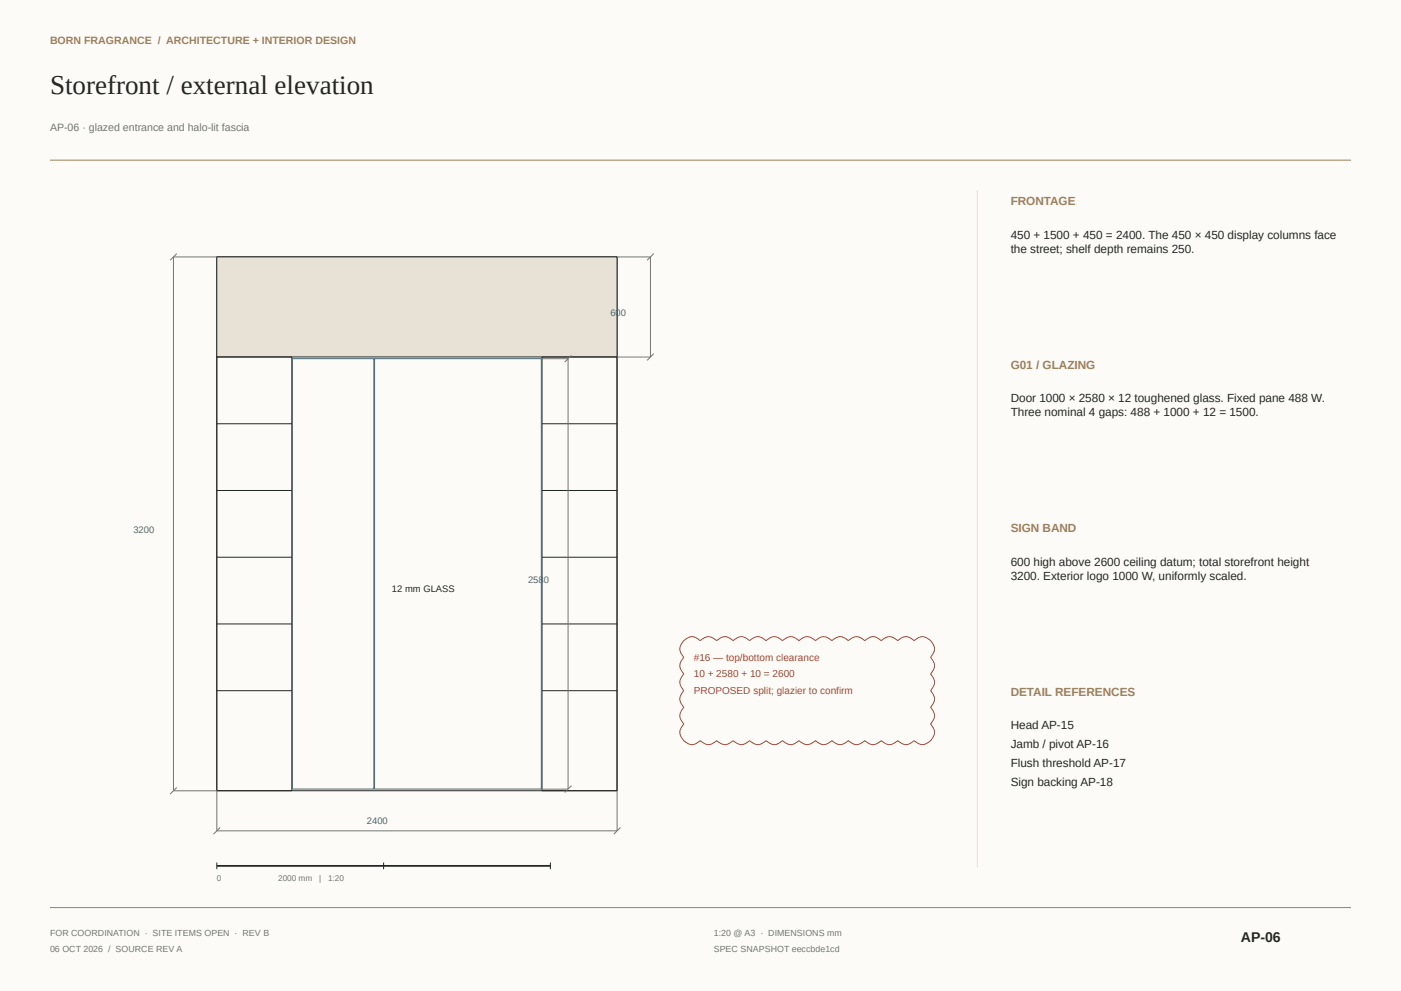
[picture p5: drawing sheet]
<svg xmlns="http://www.w3.org/2000/svg" width="420mm" height="297mm" viewBox="0 0 420 297" stroke-linecap="round" stroke-linejoin="round" font-family="sans-serif">
<defs><g id="words">
<text font-size="8.1" fill="#252725" x="15" y="28.1">Storefront / external elevation</text>
<text font-size="4.2" fill="#252725" x="372" y="282.2">AP-06</text>
<g font-size="3.5" fill="#9a825a">
<text x="303" y="61.5">FRONTAGE</text>
<text x="303" y="110.5">G01 / GLAZING</text>
<text x="303" y="159.5">SIGN BAND</text>
<text x="303" y="208.5">DETAIL REFERENCES</text>
</g>
<g font-size="3.5" fill="#252725">
<text x="303" y="71.5">450 + 1500 + 450 = 2400. The 450 × 450 display columns face</text>
<text x="303" y="75.8">the street; shelf depth remains 250.</text>
<text x="303" y="120.5">Door 1000 × 2580 × 12 toughened glass. Fixed pane 488 W.</text>
<text x="303" y="124.8">Three nominal 4 gaps: 488 + 1000 + 12 = 1500.</text>
<text x="303" y="169.5">600 high above 2600 ceiling datum; total storefront height</text>
<text x="303" y="173.8">3200. Exterior logo 1000 W, uniformly scaled.</text>
<text x="303" y="218.5">Head AP-15</text>
<text x="303" y="224.2">Jamb / pivot AP-16</text>
<text x="303" y="229.8">Flush threshold AP-17</text>
<text x="303" y="235.5">Sign backing AP-18</text>
</g>
<text font-size="3.2" fill="#9a825a" x="15" y="13.2">BORN FRAGRANCE / ARCHITECTURE + INTERIOR DESIGN</text>
<text font-size="3.2" fill="#737871" x="15" y="39.2">AP-06 · glazed entrance and halo-lit fascia</text>
<g font-size="3" fill="#a44338">
<text x="208" y="198">#16 — top/bottom clearance</text>
<text x="208" y="203">10 + 2580 + 10 = 2600</text>
<text x="208" y="208">PROPOSED split; glazier to confirm</text>
</g>
<g font-size="2.8" fill="#466976">
<text x="183" y="94.8">600</text>
<text x="40" y="159.8">3200</text>
<text x="158.3" y="174.8">2580</text>
<text x="110" y="246.8">2400</text>
</g>
<text font-size="2.8" fill="#252725" x="117.5" y="177.3">12 mm GLASS</text>
<g font-size="2.7" fill="#737871">
<text x="15" y="280.6">FOR COORDINATION · SITE ITEMS OPEN · REV B</text>
<text x="214" y="280.6">1:20 @ A3 · DIMENSIONS mm</text>
<text x="15" y="285.2">06 OCT 2026 / SOURCE REV A</text>
<text x="214" y="285.2">SPEC SNAPSHOT eeccbde1cd</text>
</g>
<g font-size="2.5" fill="#737871">
<text x="65" y="264">0</text>
<text x="83.4" y="264">2000 mm</text>
<text x="95.7" y="264">|</text>
<text x="98.3" y="264">1:20</text>
</g>
</g></defs>
<path d="M0 0h420v297h-420z" fill-rule="evenodd" fill="#fcfbf7"/>
<path d="M15 48h390M15 272h390" fill="none" stroke="#9a825a" stroke-width=".3"/>
<path d="M293 57v203" fill="none" stroke="#e8e1d5" stroke-width=".3"/>
<path d="M65 77h120v160h-120z" fill="none" stroke="#252725" stroke-width=".3"/>
<path d="M65 77h120v30h-120z" fill-rule="evenodd" fill="#e8e1d5"/>
<g fill="none" stroke="#252725" stroke-width=".3">
<path d="M65 77h120v30h-120zM65 107h22.5v130h-22.5zM162.5 107h22.5v130h-22.5zM65 127h22.5M162.5 127h22.5M65 147h22.5M162.5 147h22.5M65 167h22.5M162.5 167h22.5M65 187h22.5M162.5 187h22.5M65 207h22.5"/>
<path d="M162.5 207h22.5M65 258.5v2M115 258.5v2M165 258.5v2"/>
</g>
<path d="M87.7 107.5h24.4v129h-24.4zM112.3 107.5h50v129h-50z" fill="none" stroke="#466976" stroke-width=".3"/>
<path d="M53 76l-2 2M65 77h-13v160h13v12h120v-12M185 77h10v30h-10M196 76l-2 2M162.3 107.5h8v129h-8M171.3 106.5l-2 2M196 106l-2 2M53 236l-2 2M171.3 235.5l-2 2M66 248l-2 2M186 248l-2 2" fill="none" stroke="#737871" stroke-width=".3"/>
<path d="M65 259.5h100" fill="none" stroke="#252725" stroke-width=".53"/>
<path d="M205 192a3.1 3.1 0 0 1 4.9 0 3.1 3.1 0 0 1 5 0 3.1 3.1 0 0 1 4.9 0 3.1 3.1 0 0 1 4.9 0 3.1 3.1 0 0 1 4.9 0 3.1 3.1 0 0 1 5 0 3.1 3.1 0 0 1 4.9 0 3.1 3.1 0 0 1 4.9 0 3.1 3.1 0 0 1 5 0 3.1 3.1 0 0 1 4.9 0 3.1 3.1 0 0 1 5 0 3.1 3.1 0 0 1 4.9 0 3.1 3.1 0 0 1 4.9 0 3.1 3.1 0 0 1 5 0 3.2 3.2 0 0 1 5.3 .6 2.99 2.99 0 0 1-.4 4.4 3.2 3.2 0 0 1 0 5 3.2 3.2 0 0 1 0 5 3.2 3.2 0 0 1 0 5 3.2 3.2 0 0 1 0 5 3.3 3.3 0 0 1-.6 5.4 2.92 2.92 0 0 1-4.3-.4 3.1 3.1 0 0 1-5 0 3.1 3.1 0 0 1-4.9 0 3.1 3.1 0 0 1-4.9 0 3.1 3.1 0 0 1-5 0 3.1 3.1 0 0 1-4.9 0 3.1 3.1 0 0 1-5 0 3.1 3.1 0 0 1-4.9 0 3.1 3.1 0 0 1-4.9 0 3.1 3.1 0 0 1-5 0 3.1 3.1 0 0 1-4.9 0 3.1 3.1 0 0 1-4.9 0 3.1 3.1 0 0 1-4.9 0 3.1 3.1 0 0 1-5 0 3.2 3.2 0 0 1-5.4-.6 2.99 2.99 0 0 1 .5-4.4 3.2 3.2 0 0 1 0-5 3.2 3.2 0 0 1 0-5 3.2 3.2 0 0 1 0-5 3.2 3.2 0 0 1 0-5 3.2 3.2 0 0 1 0-5z" fill="none" stroke="#a44338" stroke-width=".3"/>
<use href="#words"/>
</svg>
